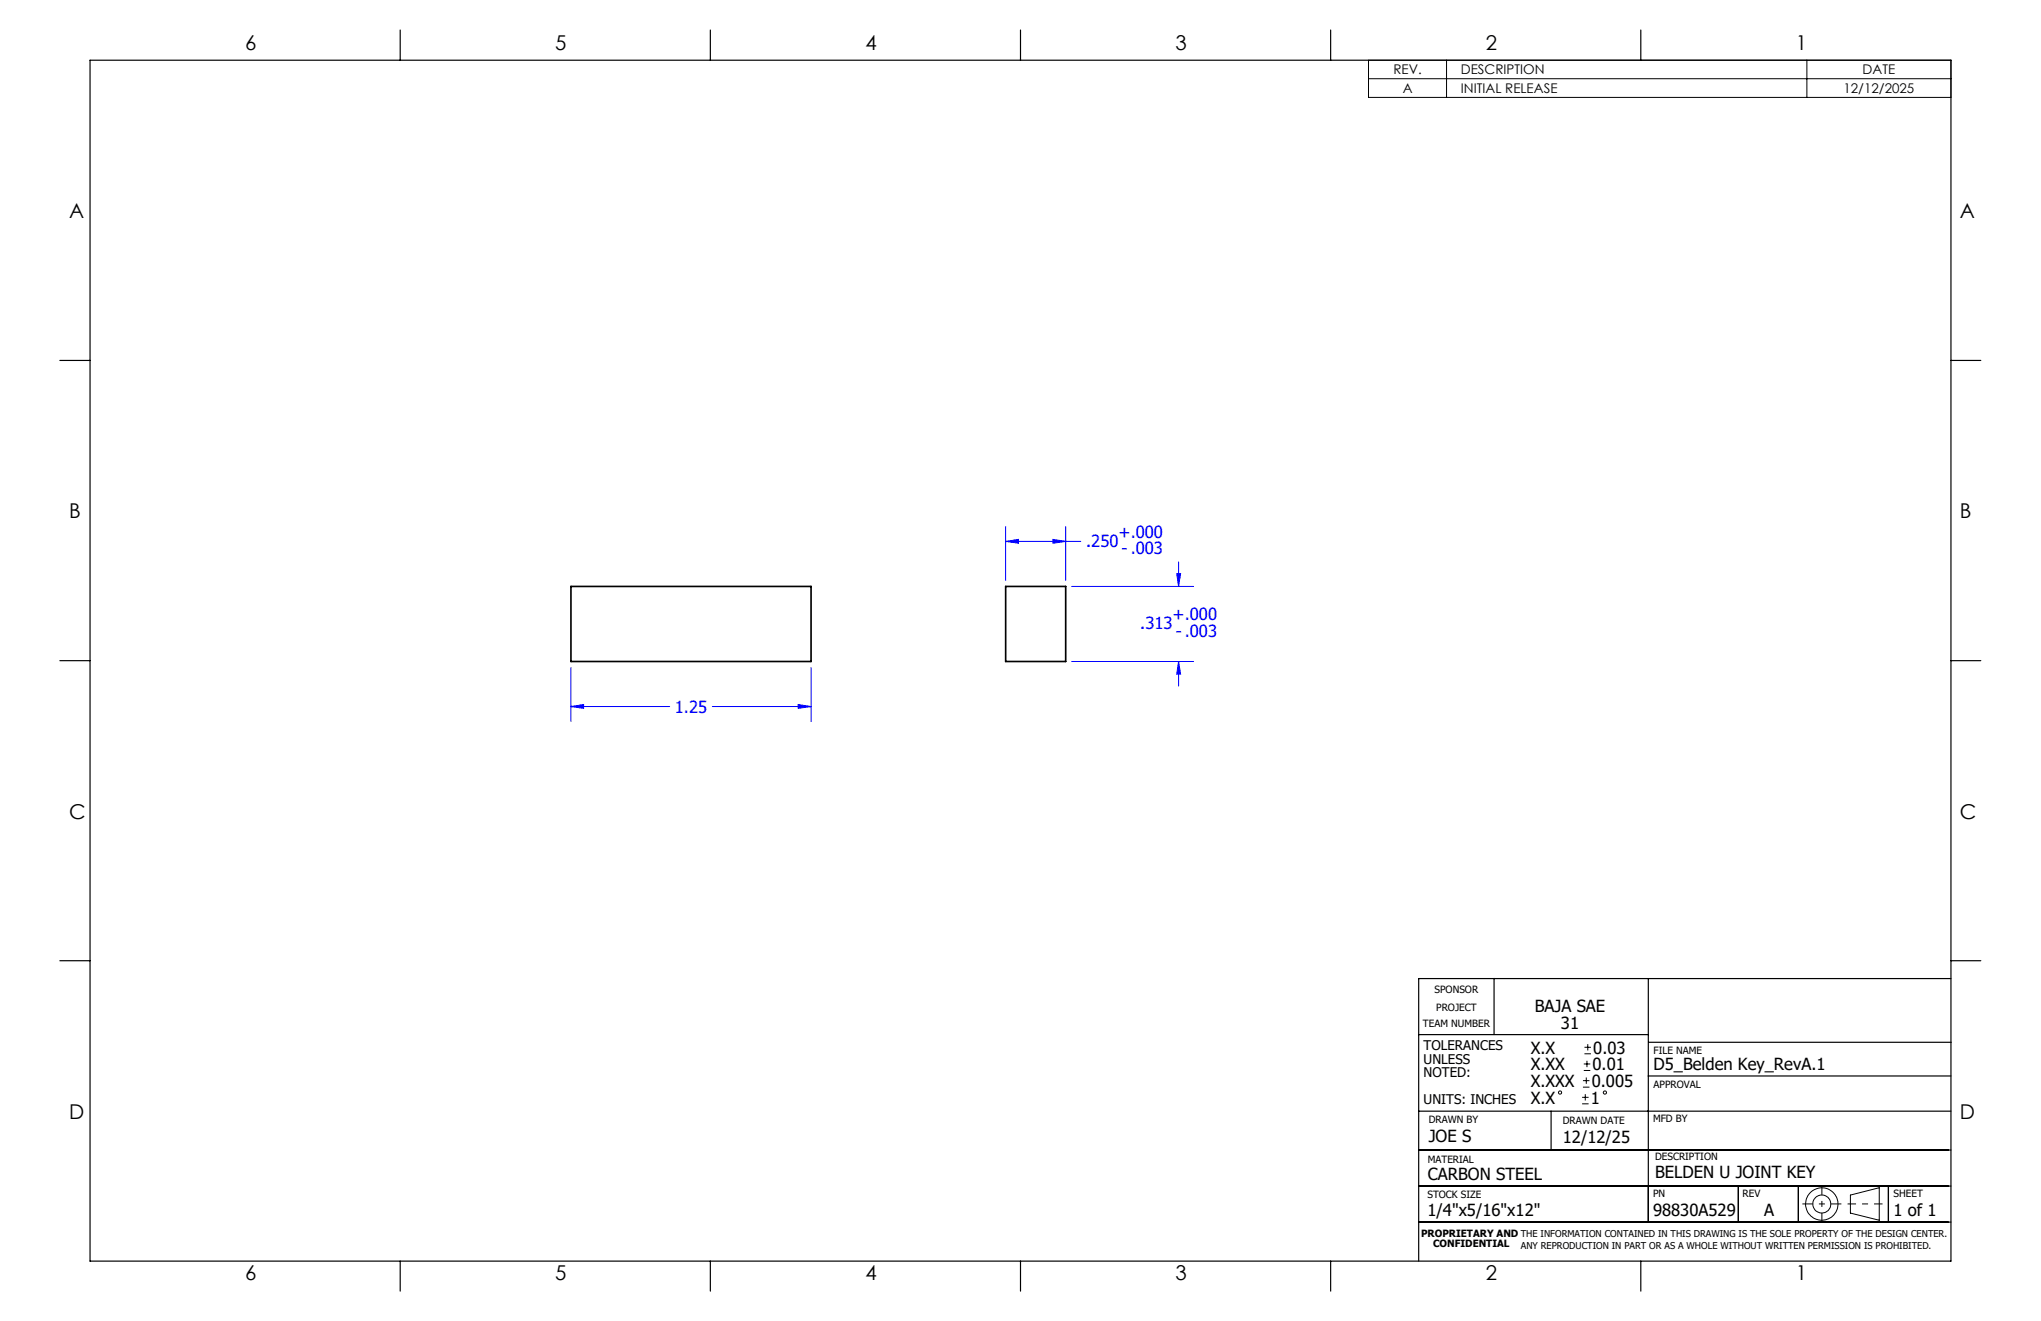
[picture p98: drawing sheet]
<svg xmlns="http://www.w3.org/2000/svg" width="432mm" height="279mm" viewBox="0 0 432 279" stroke-linecap="round" stroke-linejoin="round" font-family="sans-serif">
<defs><g id="words">
<g font-size="4.3">
<text x="51.9" y="10.7">6</text>
<text x="117.5" y="10.7">5</text>
<text x="183.1" y="10.7">4</text>
<text x="248.7" y="10.7">3</text>
<text x="314.3" y="10.7">2</text>
<text x="379.9" y="10.7">1</text>
<text x="14.6" y="46.1">A</text>
<text x="414.7" y="46.1">A</text>
<text x="14.6" y="109.6">B</text>
<text x="414.7" y="109.6">B</text>
<text x="14.6" y="173.1">C</text>
<text x="414.7" y="173.1">C</text>
<text x="14.6" y="236.6">D</text>
<text x="414.7" y="236.6">D</text>
<text x="51.9" y="270.8">6</text>
<text x="117.5" y="270.8">5</text>
<text x="183.1" y="270.8">4</text>
<text x="248.7" y="270.8">3</text>
<text x="314.3" y="270.8">2</text>
<text x="379.9" y="270.8">1</text>
</g>
<g font-size="3.5" fill="#00f">
<text x="236.6" y="113.7">+.000</text>
<text x="229.8" y="115.7">.250</text>
<text x="237.3" y="117.3">- .003</text>
<text x="248.1" y="131.2">+.000</text>
<text x="241.2" y="133.1">.313</text>
<text x="248.7" y="134.7">- .003</text>
<text x="142.8" y="150.8">1.25</text>
</g>
<g font-size="3.5">
<text x="324.7" y="214">BAJA SAE</text>
<text x="330.2" y="217.5">31</text>
<text x="323.8" y="222.9">X.X</text>
<text x="323.8" y="226.4">X.XX</text>
<text x="336.9" y="226.4">0.01</text>
<text x="337.1" y="222.9">0.03</text>
<text x="349.8" y="226.4">D5_Belden Key_RevA.1</text>
<text x="323.8" y="229.9">X.XXX</text>
<text x="323.8" y="233.5">X.X</text>
<text x="336.6" y="233.5">1</text>
<text x="336.8" y="229.9">0.005</text>
<text x="302.3" y="241.5">JOE S</text>
<text x="330.6" y="241.7">12/12/25</text>
<text x="302.1" y="249.7">CARBON STEEL</text>
<text x="350.1" y="249.1">BELDEN U JOINT KEY</text>
<text x="302" y="257.2">1/4&quot;x5/16&quot;x12&quot;</text>
<text x="349.7" y="257.2">98830A529</text>
<text x="373.2" y="257.2">A</text>
<text x="400.6" y="257.1">1 of 1</text>
</g>
<g font-size="2.8">
<text x="294.8" y="15.7">REV.</text>
<text x="309.1" y="15.7">DESCRIPTION</text>
<text x="394.1" y="15.7">DATE</text>
<text x="296.8" y="19.7">A</text>
<text x="309.1" y="19.7">INITIAL RELEASE</text>
<text x="390" y="19.7">12/12/2025</text>
<text x="301.2" y="222.2">TOLERANCES</text>
<text x="301.2" y="225">UNLESS</text>
<text x="301.2" y="227.8">NOTED:</text>
<text x="301.2" y="233.5">UNITS: INCHES</text>
</g>
<g font-size="2.1">
<text x="303.5" y="210">SPONSOR</text>
<text x="303.8" y="213.9">PROJECT</text>
<text x="301" y="217.3">TEAM NUMBER</text>
<text x="349.8" y="222.9">FILE NAME</text>
<text x="349.8" y="230.2">APPROVAL</text>
<text x="302.3" y="237.5">DRAWN BY</text>
<text x="330.6" y="237.7">DRAWN DATE</text>
<text x="349.7" y="237.3">MFD BY</text>
<text x="302.1" y="245.9">MATERIAL</text>
<text x="350.1" y="245.4">DESCRIPTION</text>
<text x="302" y="253.3">STOCK SIZE</text>
<text x="349.7" y="253.3">PN</text>
<text x="368.7" y="253.2">REV</text>
<text x="400.6" y="253.2">SHEET</text>
<text x="300.7" y="261.6">PROPRIETARY AND THE INFORMATION CONTAINED IN THIS DRAWING IS THE SOLE PROPERTY OF THE DESIGN CENTER.</text>
<text x="303.2" y="263.8">CONFIDENTIAL</text>
</g>
<text font-size="2" x="321.8" y="264.2">ANY REPRODUCTION IN PART OR AS A WHOLE WITHOUT WRITTEN PERMISSION IS PROHIBITED.</text>
</g></defs>
<path d="M120.8 124h50.8v15.9h-50.8zM212.8 124h12.7v15.9h-12.7z" fill="none" stroke="#000" stroke-width=".35"/>
<g fill="none" stroke="#000" stroke-width=".21">
<path d="M289.5 12.7h123.2v7.9h-123.2zM289.5 16.7h123.2M306 12.7v7.9M382.3 12.7v7.9M334.7 233.5h1.4M334.7 232.1h1.4M334.9 229.9h1.4M334.9 228.6h1.4M335.1 226.4h1.3M335.1 225h1.3M335.2 222.9h1.4M335.2 221.5h1.4"/>
<path d="M335.4 231.4v1.4M335.6 227.9v1.3M335.7 224.4v1.3M335.9 220.8v1.4M391.5 252.8l6.1-1.6v6.9l-6.1-1.5z"/>
<circle cx="330" cy="231.1" r=".34"/>
<circle cx="339.5" cy="231.1" r=".34"/>
<circle cx="385.4" cy="254.6" r="1.9"/>
<circle cx="385.4" cy="254.7" r="3.4"/>
</g>
<g fill="none" stroke="#00f" stroke-width=".21">
<path d="M212.8 114.5l2.7-.4v.8zM212.8 111.3v11.5M212.8 114.5h15.9M222.8 114.1l2.7 .4-2.7 .4zM225.5 111.3v11.5M249.3 118.9v5.1M226.7 124h25.8M226.7 139.9h25.8M249 121.3h.8l-.5 2.7zM249.3 139.9l.5 2.7h-.8zM249.3 139.9v5.2M120.8 149.4l2.7-.4v.8z"/>
<path d="M120.8 141.2v11.4M120.8 149.4h20.9M150.7 149.4h20.9M168.9 149l2.7 .4-2.7 .4zM171.6 141.2v11.4"/>
</g>
<path d="M381.3 254.6h8.3" fill="none" stroke="#000" stroke-width=".21" stroke-dasharray="15.2 1.3 1.3 1.3" stroke-dashoffset="13" stroke-linecap="butt"/>
<path d="M385.4 250.8v7.7" fill="none" stroke="#000" stroke-width=".21" stroke-dasharray="15.2 1.3 1.3 1.3" stroke-dashoffset="13.3" stroke-linecap="butt"/>
<path d="M390.9 254.6h7.4" fill="none" stroke="#000" stroke-width=".21" stroke-dasharray="15.2 1.3 1.3 1.3" stroke-dashoffset="13.4" stroke-linecap="butt"/>
<g fill="none" stroke="#000" stroke-width=".25">
<path d="M19 12.7h393.7v254h-393.7zM84.7 6.4v6.3M150.3 6.4v6.3M215.9 6.4v6.3M281.5 6.4v6.3M347.1 6.4v6.3M12.7 76.2h6.3M412.7 76.2h6.4M12.7 139.7h6.3M412.7 139.7h6.4M12.7 203.2h6.3M300.1 218.8h48.6"/>
<path d="M316.1 206.9v11.9M348.7 207v51.5M412.7 207h-112.6v59.7M412.7 203.2h6.4M300.1 235h112.6M328.2 235v8.2M348.7 227.6h64M348.8 220.5h64M300.1 258.5h112.6M300.1 250.9h112.6M300.1 243.2h112.6M367.8 250.9v7.6"/>
<path d="M380.5 250.9v7.6M399.5 250.9v7.6M84.7 266.7v6.4M150.3 266.7v6.4M215.9 266.7v6.4M281.5 266.7v6.4M347.1 266.7v6.4"/>
</g>
<path d="M120.8 149.4l2.7-.4v.8zM168.9 149l2.7 .4-2.7 .4zM212.8 114.5l2.7-.4v.8zM222.8 114.1l2.7 .4-2.7 .4zM249 121.3h.8l-.5 2.7zM249.3 139.9l.5 2.7h-.8z" fill="#00f"/>
<use href="#words"/>
</svg>
